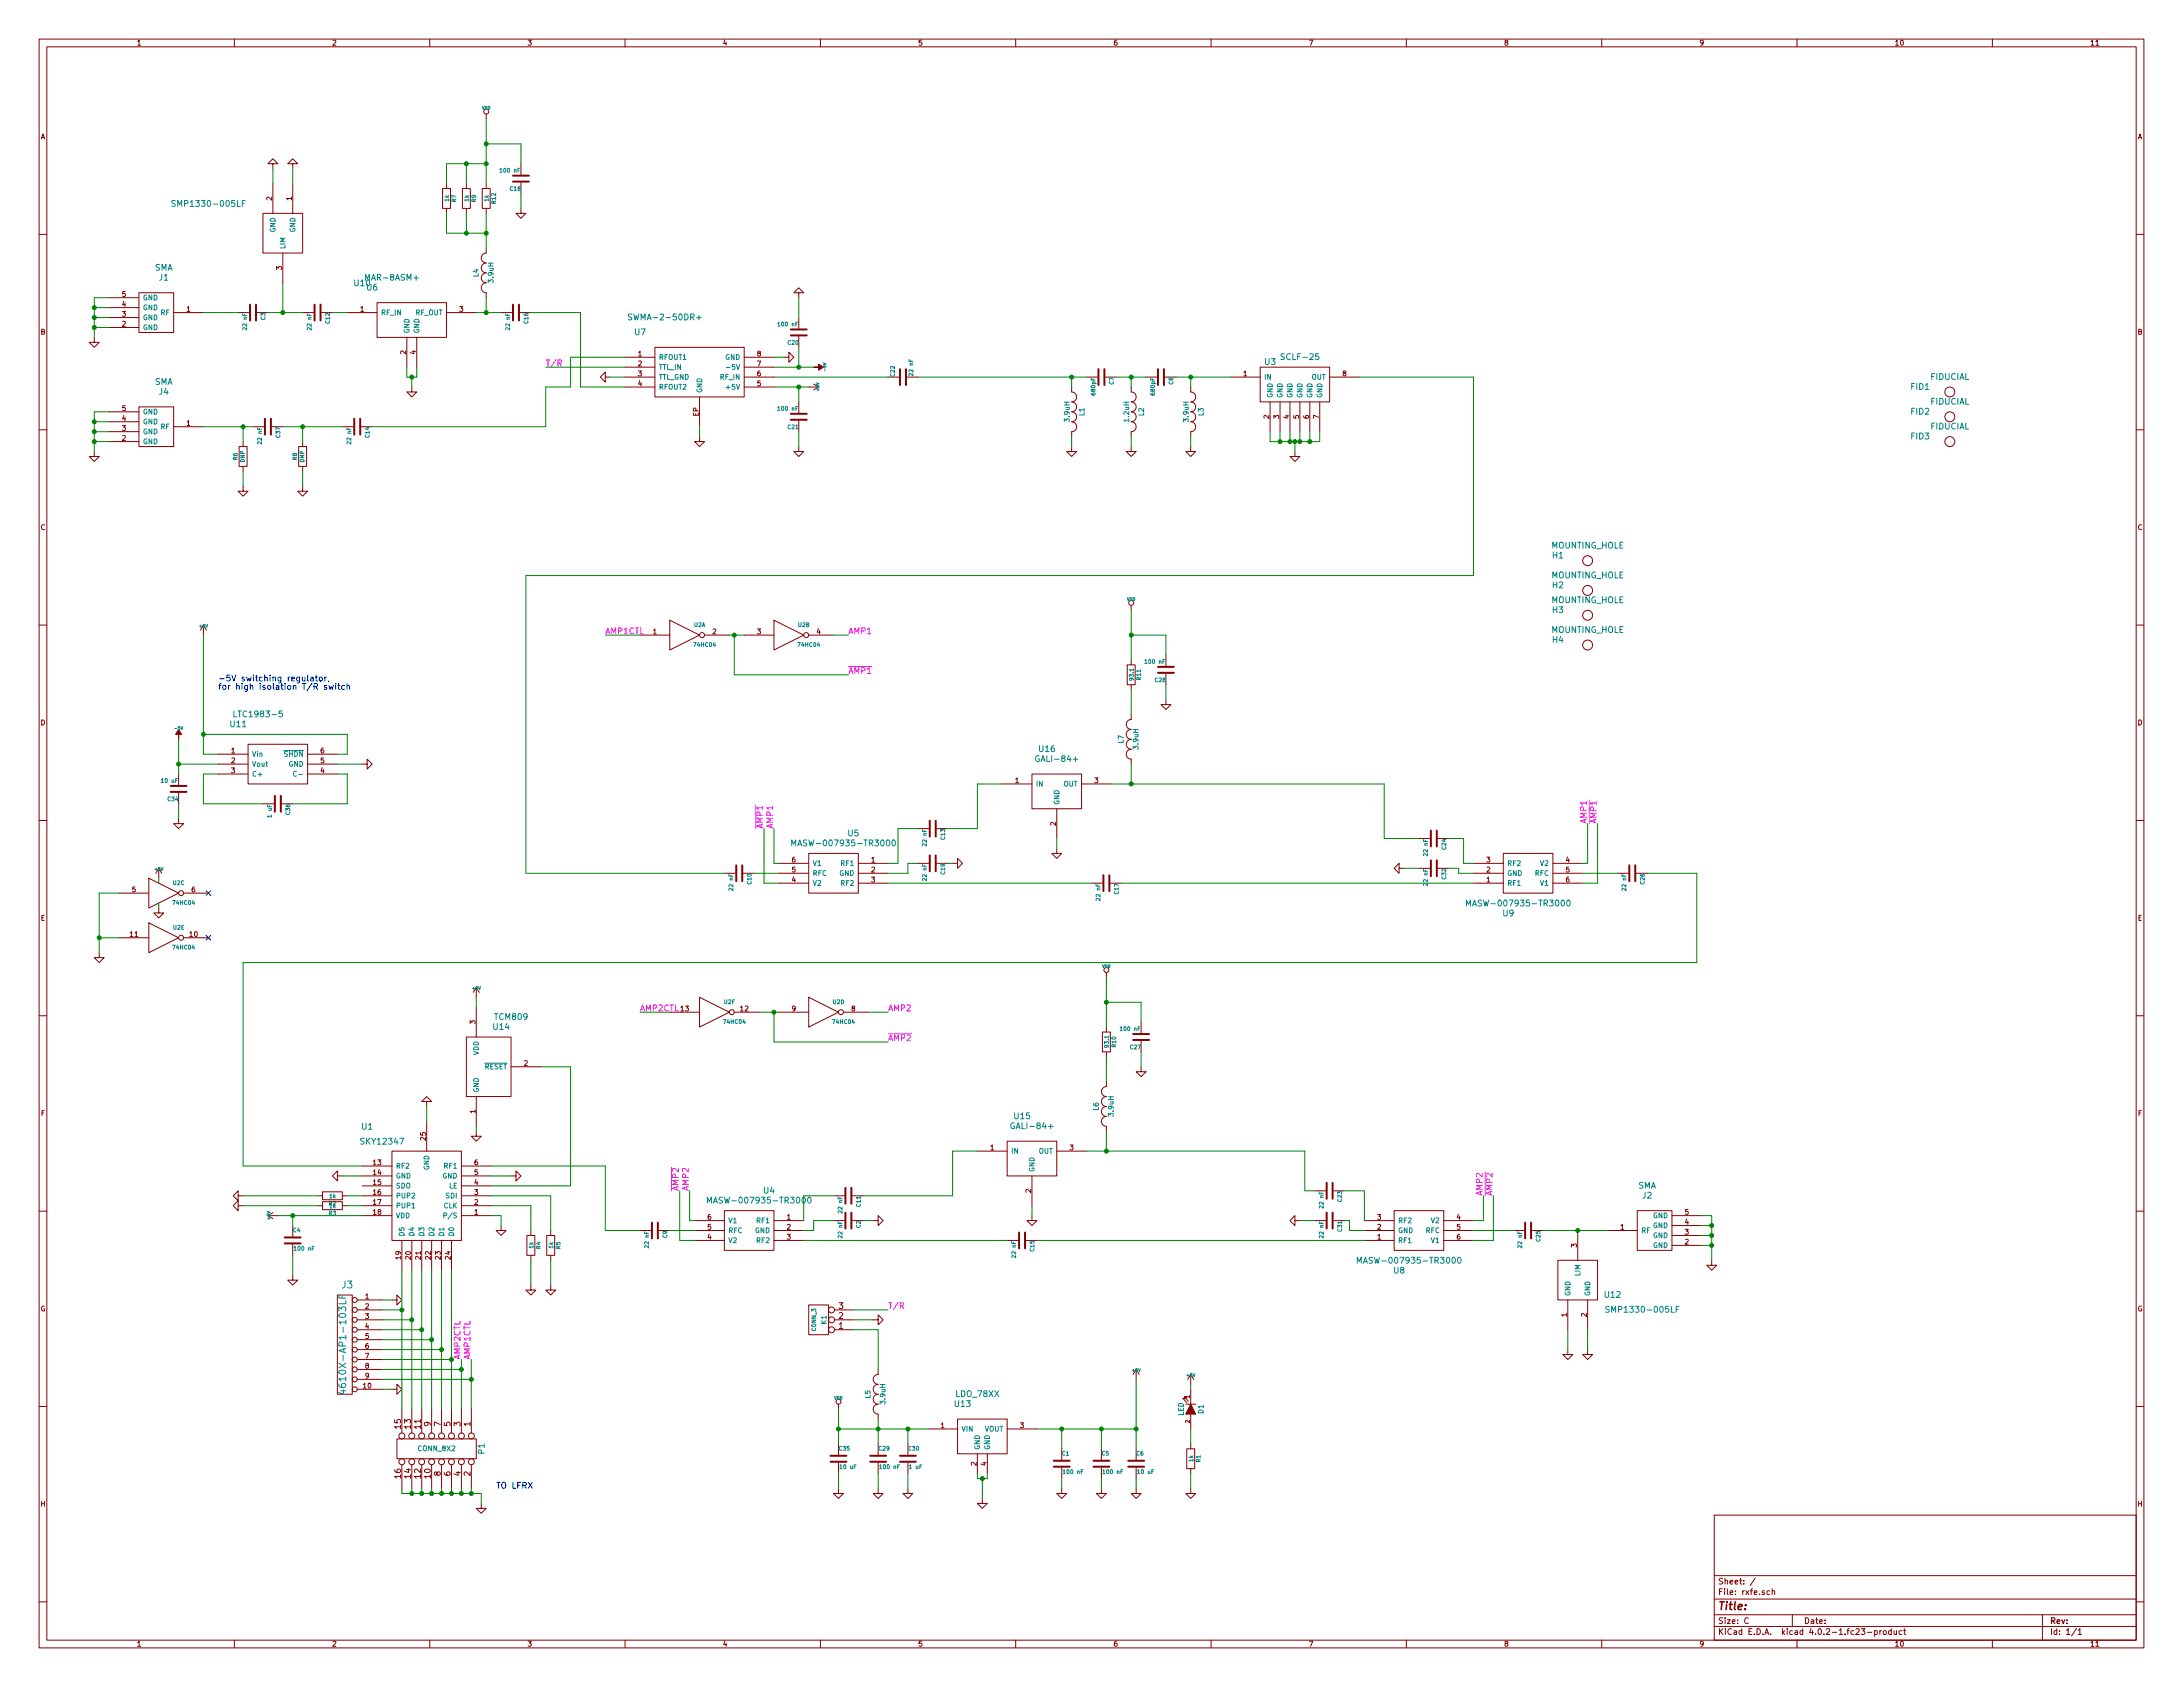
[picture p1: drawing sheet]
<svg xmlns="http://www.w3.org/2000/svg" width="559mm" height="432mm" viewBox="0 0 559 432" stroke-linecap="round" stroke-linejoin="round" font-family="sans-serif">
<defs><g id="words">
<text font-size="2.8" fill="#840000" x="439.8" y="412.1">Title:</text>
<g font-size="2.5" fill="#008484">
<text x="87.5" y="329.7">J3</text>
<text x="88.6" y="354.6" transform="rotate(-90 88.6 354.6)">4610X-AP1-103LF</text>
</g>
<g font-size="2.1" fill="#008484">
<text x="45.2" y="52.9">SMP1330-005LF</text>
<text x="39.5" y="69.3">SMA</text>
<text x="40.7" y="71.8">J1</text>
<text x="94" y="71.8">MAR-8ASM+</text>
<text x="90.8" y="73.2">U10</text>
<text x="93.9" y="74.3">U6</text>
<text x="162.2" y="82">SWMA-2-50DR+</text>
<text x="162.5" y="85.8">U7</text>
<text x="323.8" y="93.4">U3</text>
<text x="328.4" y="92.1">SCLF-25</text>
<text x="39.5" y="98.5">SMA</text>
<text x="40.7" y="101">J4</text>
<text x="489.2" y="99.7">FID1</text>
<text x="494.2" y="97.2">FIDUCIAL</text>
<text x="489.2" y="106.1">FID2</text>
<text x="494.2" y="103.6">FIDUCIAL</text>
<text x="489.2" y="112.4">FID3</text>
<text x="494.2" y="109.9">FIDUCIAL</text>
<text x="397.1" y="140.4">MOUNTING_HOLE</text>
<text x="397.4" y="142.9">H1</text>
<text x="397.1" y="148">MOUNTING_HOLE</text>
<text x="397.1" y="154.4">MOUNTING_HOLE</text>
<text x="397.4" y="150.5">H2</text>
<text x="397.1" y="162">MOUNTING_HOLE</text>
<text x="397.4" y="156.9">H3</text>
<text x="397.4" y="164.5">H4</text>
<text x="60.7" y="183.6">LTC1983-5</text>
<text x="59" y="186.1">U11</text>
<text x="265.8" y="195">GALI-84+</text>
<text x="266" y="192.5">U16</text>
<text x="217.1" y="214">U5</text>
<text x="204.5" y="216.6">MASW-007935-TR3000</text>
<text x="377.2" y="232">MASW-007935-TR3000</text>
<text x="384.7" y="234.5">U9</text>
<text x="126.3" y="263.6">U14</text>
<text x="126.7" y="261">TCM809</text>
<text x="259.7" y="286.4">U15</text>
<text x="92.6" y="289.1">U1</text>
<text x="92.6" y="292.9">SKY12347</text>
<text x="259.5" y="289">GALI-84+</text>
<text x="195.5" y="305.5">U4</text>
<text x="419.3" y="304.2">SMA</text>
<text x="182.9" y="308">MASW-007935-TR3000</text>
<text x="420.4" y="306.8">J2</text>
<text x="349.3" y="323.4">MASW-007935-TR3000</text>
<text x="356.8" y="326">U8</text>
<text x="410.8" y="332.2">U12</text>
<text x="412.3" y="336">SMP1330-005LF</text>
<text x="244.8" y="357.6">LDO_78XX</text>
<text x="244.4" y="360.1">U13</text>
<text x="124" y="372.1" transform="rotate(-90 124 372.1)">P1</text>
</g>
<g font-size="2.1" fill="#f0f">
<text x="139.7" y="93.7">T/R</text>
<text x="154.9" y="162.3">AMP1CTL</text>
<text x="217.2" y="162.3">AMP1</text>
<text x="217.2" y="172.5">AMP1</text>
<text x="195.3" y="212.1" transform="rotate(-90 195.3 212.1)">AMP1</text>
<text x="197.9" y="212.1" transform="rotate(-90 197.9 212.1)">AMP1</text>
<text x="406.1" y="210.8" transform="rotate(-90 406.1 210.8)">AMP1</text>
<text x="408.7" y="210.8" transform="rotate(-90 408.7 210.8)">AMP1</text>
<text x="163.8" y="258.8">AMP2CTL</text>
<text x="227.3" y="258.8">AMP2</text>
<text x="227.3" y="266.4">AMP2</text>
<text x="173.7" y="304.8" transform="rotate(-90 173.7 304.8)">AMP2</text>
<text x="176.3" y="304.8" transform="rotate(-90 176.3 304.8)">AMP2</text>
<text x="379.5" y="306.1" transform="rotate(-90 379.5 306.1)">AMP2</text>
<text x="382" y="306.1" transform="rotate(-90 382 306.1)">AMP2</text>
<text x="227.3" y="335">T/R</text>
<text x="117.9" y="348" transform="rotate(-90 117.9 348)">AMP2CTL</text>
<text x="120.4" y="348" transform="rotate(-90 120.4 348)">AMP1CTL</text>
</g>
<g font-size="2.1" fill="#0000c2">
<text x="55.9" y="174.4">-5V switching regulator,</text>
<text x="55.9" y="176.5">for high isolation T/R switch</text>
<text x="127" y="381">TO LFRX</text>
</g>
<g font-size="2.1" fill="#840000">
<text x="214.7" y="335">3</text>
<text x="214.7" y="340.1">1</text>
<text x="214.7" y="337.6">2</text>
<text x="102.6" y="365.7" transform="rotate(-90 102.6 365.7)">15</text>
<text x="105.2" y="365.7" transform="rotate(-90 105.2 365.7)">13</text>
<text x="107.7" y="365.7" transform="rotate(-90 107.7 365.7)">11</text>
<text x="110.2" y="365.1" transform="rotate(-90 110.2 365.1)">9</text>
<text x="112.8" y="365.1" transform="rotate(-90 112.8 365.1)">7</text>
<text x="115.3" y="365.1" transform="rotate(-90 115.3 365.1)">5</text>
<text x="117.9" y="365.1" transform="rotate(-90 117.9 365.1)">3</text>
<text x="120.4" y="365.1" transform="rotate(-90 120.4 365.1)">1</text>
<text x="112.8" y="377.8" transform="rotate(-90 112.8 377.8)">8</text>
<text x="115.3" y="377.8" transform="rotate(-90 115.3 377.8)">6</text>
<text x="117.9" y="377.8" transform="rotate(-90 117.9 377.8)">4</text>
<text x="120.4" y="377.8" transform="rotate(-90 120.4 377.8)">2</text>
<text x="102.6" y="378.4" transform="rotate(-90 102.6 378.4)">16</text>
<text x="105.2" y="378.4" transform="rotate(-90 105.2 378.4)">14</text>
<text x="107.7" y="378.4" transform="rotate(-90 107.7 378.4)">12</text>
<text x="110.2" y="378.4" transform="rotate(-90 110.2 378.4)">10</text>
<text x="439.8" y="405.5">Sheet: /</text>
<text x="439.8" y="408.2">File: rxfe.sch</text>
<text x="439.8" y="418.4">KiCad E.D.A. kicad 4.0.2-1.fc23-product</text>
<text x="439.8" y="415.6">Size: C</text>
<text x="461.8" y="415.6">Date:</text>
<text x="524.8" y="415.6">Rev:</text>
<text x="524.8" y="418.4">Id: 1/1</text>
</g>
<g font-size="1.8" fill="#840000">
<text x="35" y="11.6">1</text>
<text x="85" y="11.6">2</text>
<text x="135" y="11.6">3</text>
<text x="185" y="11.6">4</text>
<text x="235" y="11.6">5</text>
<text x="285" y="11.6">6</text>
<text x="335" y="11.6">7</text>
<text x="385" y="11.6">8</text>
<text x="435" y="11.6">9</text>
<text x="485" y="11.6">10</text>
<text x="535" y="11.6">11</text>
<text x="10.4" y="35.6">A</text>
<text x="547.2" y="35.6">A</text>
<text x="69.6" y="51.3" transform="rotate(-90 69.6 51.3)">2</text>
<text x="74.7" y="51.3" transform="rotate(-90 74.7 51.3)">1</text>
<text x="72.1" y="69.1" transform="rotate(-90 72.1 69.1)">3</text>
<text x="31.3" y="75.9">5</text>
<text x="31.3" y="83.6">2</text>
<text x="31.3" y="81">3</text>
<text x="31.3" y="78.5">4</text>
<text x="47.8" y="79.8">1</text>
<text x="92.2" y="79.8">1</text>
<text x="117.6" y="79.8">3</text>
<text x="10.4" y="85.6">B</text>
<text x="547.2" y="85.6">B</text>
<text x="103.9" y="90.7" transform="rotate(-90 103.9 90.7)">2</text>
<text x="106.4" y="90.7" transform="rotate(-90 106.4 90.7)">4</text>
<text x="163.3" y="91.2">1</text>
<text x="163.3" y="93.7">2</text>
<text x="193.8" y="93.7">7</text>
<text x="193.8" y="91.2">8</text>
<text x="163.3" y="96.3">3</text>
<text x="163.3" y="98.8">4</text>
<text x="193.8" y="98.8">5</text>
<text x="193.8" y="96.3">6</text>
<text x="318.3" y="96.3">1</text>
<text x="343.7" y="96.3">8</text>
<text x="31.3" y="107.7">4</text>
<text x="31.3" y="105.2">5</text>
<text x="178.8" y="106.6" transform="rotate(-90 178.8 106.6)">EP</text>
<text x="324.9" y="107.2" transform="rotate(-90 324.9 107.2)">2</text>
<text x="327.4" y="107.2" transform="rotate(-90 327.4 107.2)">3</text>
<text x="329.9" y="107.2" transform="rotate(-90 329.9 107.2)">4</text>
<text x="332.5" y="107.2" transform="rotate(-90 332.5 107.2)">5</text>
<text x="335" y="107.2" transform="rotate(-90 335 107.2)">6</text>
<text x="337.6" y="107.2" transform="rotate(-90 337.6 107.2)">7</text>
<text x="31.3" y="112.8">2</text>
<text x="31.3" y="110.2">3</text>
<text x="47.8" y="109">1</text>
<text x="10.4" y="135.6">C</text>
<text x="547.2" y="135.6">C</text>
<text x="167.2" y="162.3">1</text>
<text x="182.4" y="162.3">2</text>
<text x="193.8" y="162.3">3</text>
<text x="209.1" y="162.3">4</text>
<text x="10.4" y="185.6">D</text>
<text x="547.2" y="185.6">D</text>
<text x="59.2" y="192.8">1</text>
<text x="59.2" y="195.3">2</text>
<text x="59.2" y="197.9">3</text>
<text x="82.1" y="197.9">4</text>
<text x="82.1" y="195.3">5</text>
<text x="82.1" y="192.8">6</text>
<text x="259.9" y="200.4">1</text>
<text x="280.2" y="200.4">3</text>
<text x="270.3" y="211.3" transform="rotate(-90 270.3 211.3)">2</text>
<text x="202.7" y="220.7">6</text>
<text x="223" y="220.7">1</text>
<text x="380.5" y="220.7">3</text>
<text x="400.8" y="220.7">4</text>
<text x="202.7" y="225.8">4</text>
<text x="202.7" y="223.3">5</text>
<text x="223" y="223.3">2</text>
<text x="223" y="225.8">3</text>
<text x="380.5" y="225.8">1</text>
<text x="380.5" y="223.3">2</text>
<text x="400.8" y="223.3">5</text>
<text x="400.8" y="225.8">6</text>
<text x="33.8" y="228.3">5</text>
<text x="49" y="228.3">6</text>
<text x="10.4" y="235.6">E</text>
<text x="33.3" y="239.8">11</text>
<text x="48.6" y="239.8">10</text>
<text x="547.2" y="235.6">E</text>
<text x="121.7" y="262.1" transform="rotate(-90 121.7 262.1)">3</text>
<text x="174.3" y="258.8">13</text>
<text x="189.5" y="258.8">12</text>
<text x="202.7" y="258.8">9</text>
<text x="218" y="258.8">8</text>
<text x="134.1" y="272.8">2</text>
<text x="10.5" y="285.6">F</text>
<text x="121.7" y="285" transform="rotate(-90 121.7 285)">1</text>
<text x="547.3" y="285.6">F</text>
<text x="109" y="291.8" transform="rotate(-90 109 291.8)">25</text>
<text x="95.6" y="298.2">13</text>
<text x="121.4" y="298.2">6</text>
<text x="253.5" y="294.4">1</text>
<text x="273.8" y="294.4">3</text>
<text x="95.6" y="300.7">14</text>
<text x="95.6" y="303.3">15</text>
<text x="95.6" y="305.8">16</text>
<text x="121.4" y="305.8">3</text>
<text x="121.4" y="303.3">4</text>
<text x="121.4" y="300.7">5</text>
<text x="263.9" y="305.3" transform="rotate(-90 263.9 305.3)">2</text>
<text x="95.6" y="308.4">17</text>
<text x="95.6" y="310.9">18</text>
<text x="121.4" y="310.9">1</text>
<text x="121.4" y="308.4">2</text>
<text x="431.3" y="310.9">5</text>
<text x="181.1" y="317.2">4</text>
<text x="181.1" y="314.7">5</text>
<text x="181.1" y="312.2">6</text>
<text x="201.4" y="312.2">1</text>
<text x="201.4" y="314.7">2</text>
<text x="201.4" y="317.2">3</text>
<text x="352.6" y="317.2">1</text>
<text x="352.6" y="314.7">2</text>
<text x="352.6" y="312.2">3</text>
<text x="372.9" y="312.2">4</text>
<text x="372.9" y="314.7">5</text>
<text x="372.9" y="317.2">6</text>
<text x="414.8" y="314.7">1</text>
<text x="431.3" y="316">3</text>
<text x="431.3" y="313.4">4</text>
<text x="102.6" y="322.3" transform="rotate(-90 102.6 322.3)">19</text>
<text x="105.2" y="322.3" transform="rotate(-90 105.2 322.3)">20</text>
<text x="107.7" y="322.3" transform="rotate(-90 107.7 322.3)">21</text>
<text x="110.2" y="322.3" transform="rotate(-90 110.2 322.3)">22</text>
<text x="112.8" y="322.3" transform="rotate(-90 112.8 322.3)">23</text>
<text x="115.3" y="322.3" transform="rotate(-90 115.3 322.3)">24</text>
<text x="403.6" y="319.3" transform="rotate(-90 403.6 319.3)">3</text>
<text x="431.3" y="318.5">2</text>
<text x="10.3" y="335.6">G</text>
<text x="93.5" y="332.5">1</text>
<text x="93.5" y="335">2</text>
<text x="547.1" y="335.6">G</text>
<text x="93.5" y="337.6">3</text>
<text x="93.5" y="340.1">4</text>
<text x="401.1" y="337" transform="rotate(-90 401.1 337)">1</text>
<text x="406.1" y="337" transform="rotate(-90 406.1 337)">2</text>
<text x="93.5" y="342.6">5</text>
<text x="93.5" y="345.2">6</text>
<text x="93.5" y="347.7">7</text>
<text x="93.5" y="350.3">8</text>
<text x="93.5" y="352.8">9</text>
<text x="93" y="355.3">10</text>
<text x="240.8" y="365.5">1</text>
<text x="261.1" y="365.5">3</text>
<text x="249.9" y="375.1" transform="rotate(-90 249.9 375.1)">2</text>
<text x="252.5" y="375.1" transform="rotate(-90 252.5 375.1)">4</text>
<text x="10.4" y="385.6">H</text>
<text x="547.2" y="385.6">H</text>
<text x="35" y="421.4">1</text>
<text x="85" y="421.4">2</text>
<text x="135" y="421.4">3</text>
<text x="185" y="421.4">4</text>
<text x="235" y="421.4">5</text>
<text x="285" y="421.4">6</text>
<text x="335" y="421.4">7</text>
<text x="385" y="421.4">8</text>
<text x="435" y="421.4">9</text>
<text x="485" y="421.4">10</text>
<text x="535" y="421.4">11</text>
</g>
<g font-size="1.8" fill="#008484">
<text x="70.5" y="59.6" transform="rotate(-90 70.5 59.6)">GND</text>
<text x="75.6" y="59.6" transform="rotate(-90 75.6 59.6)">GND</text>
<text x="73" y="63.8" transform="rotate(-90 73 63.8)">LIM</text>
<text x="122.5" y="70.9" transform="rotate(-90 122.5 70.9)">L4</text>
<text x="36.6" y="76.8">GND</text>
<text x="126.3" y="72.2" transform="rotate(-90 126.3 72.2)">3.9uH</text>
<text x="36.6" y="81.9">GND</text>
<text x="36.6" y="79.4">GND</text>
<text x="41.1" y="80.6">RF</text>
<text x="97.5" y="80.6">RF_IN</text>
<text x="106.2" y="80.6">RF_OUT</text>
<text x="36.6" y="84.5">GND</text>
<text x="104.8" y="85.3" transform="rotate(-90 104.8 85.3)">GND</text>
<text x="107.3" y="85.3" transform="rotate(-90 107.3 85.3)">GND</text>
<text x="168.7" y="92.1">RFOUT1</text>
<text x="168.7" y="94.6">TTL_IN</text>
<text x="185.5" y="92.1">GND</text>
<text x="186.7" y="94.6">-5V</text>
<text x="168.7" y="97.2">TTL_GND</text>
<text x="168.7" y="99.7">RFOUT2</text>
<text x="179.7" y="100.6" transform="rotate(-90 179.7 100.6)">GND</text>
<text x="184.4" y="97.2">RF_IN</text>
<text x="186.3" y="99.7">+5V</text>
<text x="323.6" y="97.2">IN</text>
<text x="325.8" y="101.9" transform="rotate(-90 325.8 101.9)">GND</text>
<text x="328.3" y="101.9" transform="rotate(-90 328.3 101.9)">GND</text>
<text x="330.8" y="101.9" transform="rotate(-90 330.8 101.9)">GND</text>
<text x="333.4" y="101.9" transform="rotate(-90 333.4 101.9)">GND</text>
<text x="335.6" y="97.2">OUT</text>
<text x="335.9" y="101.9" transform="rotate(-90 335.9 101.9)">GND</text>
<text x="338.5" y="101.9" transform="rotate(-90 338.5 101.9)">GND</text>
<text x="36.6" y="106">GND</text>
<text x="273.8" y="107.8" transform="rotate(-90 273.8 107.8)">3.9uH</text>
<text x="277.6" y="106.4" transform="rotate(-90 277.6 106.4)">L1</text>
<text x="289" y="107.8" transform="rotate(-90 289 107.8)">1.2uH</text>
<text x="292.8" y="106.4" transform="rotate(-90 292.8 106.4)">L2</text>
<text x="304.2" y="107.8" transform="rotate(-90 304.2 107.8)">3.9uH</text>
<text x="308.1" y="106.4" transform="rotate(-90 308.1 106.4)">L3</text>
<text x="36.6" y="113.7">GND</text>
<text x="36.6" y="111.1">GND</text>
<text x="36.6" y="108.6">GND</text>
<text x="41.1" y="109.9">RF</text>
<text x="287.6" y="190.2" transform="rotate(-90 287.6 190.2)">L7</text>
<text x="291.4" y="191.6" transform="rotate(-90 291.4 191.6)">3.9uH</text>
<text x="64.5" y="193.7">Vin</text>
<text x="64.5" y="196.2">Vout</text>
<text x="72.7" y="193.7">SHDN</text>
<text x="73.8" y="196.2">GND</text>
<text x="64.5" y="198.8">C+</text>
<text x="265.2" y="201.3">IN</text>
<text x="272.1" y="201.3">OUT</text>
<text x="271.1" y="206" transform="rotate(-90 271.1 206)">GND</text>
<text x="208" y="221.6">V1</text>
<text x="215.3" y="221.6">RF1</text>
<text x="385.8" y="221.6">RF2</text>
<text x="394.3" y="221.6">V2</text>
<text x="208" y="226.7">V2</text>
<text x="208" y="224.2">RFC</text>
<text x="214.8" y="224.2">GND</text>
<text x="215.3" y="226.7">RF2</text>
<text x="385.8" y="226.7">RF1</text>
<text x="385.8" y="224.2">GND</text>
<text x="392.9" y="224.2">RFC</text>
<text x="394.3" y="226.7">V1</text>
<text x="122.6" y="270.2" transform="rotate(-90 122.6 270.2)">VDD</text>
<text x="123.9" y="273.7">RESET</text>
<text x="122.6" y="279.7" transform="rotate(-90 122.6 279.7)">GND</text>
<text x="281.2" y="284.2" transform="rotate(-90 281.2 284.2)">L6</text>
<text x="285" y="285.6" transform="rotate(-90 285 285.6)">3.9uH</text>
<text x="101.3" y="299.1">RF2</text>
<text x="109.9" y="299.6" transform="rotate(-90 109.9 299.6)">GND</text>
<text x="113.7" y="299.1">RF1</text>
<text x="258.8" y="295.3">IN</text>
<text x="264.8" y="300" transform="rotate(-90 264.8 300)">GND</text>
<text x="265.8" y="295.3">OUT</text>
<text x="101.3" y="301.6">GND</text>
<text x="101.3" y="304.2">SDO</text>
<text x="113.2" y="301.6">GND</text>
<text x="114.8" y="304.2">LE</text>
<text x="101.3" y="306.7">PUP2</text>
<text x="101.3" y="309.2">PUP1</text>
<text x="101.3" y="311.8">VDD</text>
<text x="113.5" y="309.2">CLK</text>
<text x="114.1" y="306.7">SDI</text>
<text x="114.2" y="311.8">P/S</text>
<text x="423" y="311.8">GND</text>
<text x="103.5" y="316.5" transform="rotate(-90 103.5 316.5)">D5</text>
<text x="106" y="316.5" transform="rotate(-90 106 316.5)">D4</text>
<text x="108.6" y="316.5" transform="rotate(-90 108.6 316.5)">D3</text>
<text x="111.1" y="316.5" transform="rotate(-90 111.1 316.5)">D2</text>
<text x="113.7" y="316.5" transform="rotate(-90 113.7 316.5)">D1</text>
<text x="116.2" y="316.5" transform="rotate(-90 116.2 316.5)">D0</text>
<text x="186.4" y="315.6">RFC</text>
<text x="186.4" y="313.1">V1</text>
<text x="193.2" y="315.6">GND</text>
<text x="193.8" y="313.1">RF1</text>
<text x="357.9" y="315.6">GND</text>
<text x="357.9" y="313.1">RF2</text>
<text x="364.9" y="315.6">RFC</text>
<text x="366.4" y="313.1">V2</text>
<text x="420.1" y="315.6">RF</text>
<text x="423" y="316.9">GND</text>
<text x="423" y="314.3">GND</text>
<text x="186.4" y="318.1">V2</text>
<text x="193.8" y="318.1">RF2</text>
<text x="357.9" y="318.1">RF1</text>
<text x="366.4" y="318.1">V1</text>
<text x="423" y="319.4">GND</text>
<text x="404.5" y="326.6" transform="rotate(-90 404.5 326.6)">LIM</text>
<text x="402" y="331.7" transform="rotate(-90 402 331.7)">GND</text>
<text x="407" y="331.7" transform="rotate(-90 407 331.7)">GND</text>
<text x="211.5" y="338.9" transform="rotate(-90 211.5 338.9)">K1</text>
<text x="222.8" y="357.9" transform="rotate(-90 222.8 357.9)">L5</text>
<text x="226.6" y="359.3" transform="rotate(-90 226.6 359.3)">3.9uH</text>
<text x="303" y="362.4" transform="rotate(-90 303 362.4)">LED</text>
<text x="308.1" y="361.8" transform="rotate(-90 308.1 361.8)">D1</text>
<text x="107.1" y="371.4">CONN_8X2</text>
<text x="246.1" y="366.4">VIN</text>
<text x="250.8" y="371.1" transform="rotate(-90 250.8 371.1)">GND</text>
<text x="251.9" y="366.4">VOUT</text>
<text x="253.4" y="371.1" transform="rotate(-90 253.4 371.1)">GND</text>
</g>
<g font-size="1.4" fill="#008484">
<text x="128.2" y="44.1">100 nF</text>
<text x="114.9" y="51.6" transform="rotate(-90 114.9 51.6)">1k</text>
<text x="116.8" y="51.7" transform="rotate(-90 116.8 51.7)">R7</text>
<text x="120" y="51.6" transform="rotate(-90 120 51.6)">1k</text>
<text x="121.8" y="51.7" transform="rotate(-90 121.8 51.7)">R9</text>
<text x="125.1" y="51.6" transform="rotate(-90 125.1 51.6)">1k</text>
<text x="126.9" y="52.1" transform="rotate(-90 126.9 52.1)">R12</text>
<text x="130.6" y="48.8">C18</text>
<text x="67.9" y="81.9" transform="rotate(-90 67.9 81.9)">C3</text>
<text x="84.4" y="82.8" transform="rotate(-90 84.4 82.8)">C12</text>
<text x="135.2" y="82.8" transform="rotate(-90 135.2 82.8)">C16</text>
<text x="199.4" y="83.5">100 nF</text>
<text x="63.2" y="84.3" transform="rotate(-90 63.2 84.3)">22 nF</text>
<text x="79.7" y="84.3" transform="rotate(-90 79.7 84.3)">22 nF</text>
<text x="130.5" y="84.3" transform="rotate(-90 130.5 84.3)">22 nF</text>
<text x="201.7" y="88.2">C20</text>
<text x="233.7" y="96" transform="rotate(-90 233.7 96)">22 nF</text>
<text x="229" y="96.3" transform="rotate(-90 229 96.3)">C22</text>
<text x="280.4" y="101" transform="rotate(-90 280.4 101)">680pF</text>
<text x="285.1" y="98.4" transform="rotate(-90 285.1 98.4)">C7</text>
<text x="295.6" y="101" transform="rotate(-90 295.6 101)">680pF</text>
<text x="300.3" y="98.4" transform="rotate(-90 300.3 98.4)">C8</text>
<text x="199.4" y="105.1">100 nF</text>
<text x="67" y="113.5" transform="rotate(-90 67 113.5)">22 nF</text>
<text x="71.7" y="112" transform="rotate(-90 71.7 112)">C37</text>
<text x="89.9" y="113.5" transform="rotate(-90 89.9 113.5)">22 nF</text>
<text x="94.6" y="112" transform="rotate(-90 94.6 112)">C14</text>
<text x="201.7" y="109.8">C21</text>
<text x="60.8" y="117.7" transform="rotate(-90 60.8 117.7)">R6</text>
<text x="62.6" y="118.4" transform="rotate(-90 62.6 118.4)">DNP</text>
<text x="76" y="117.7" transform="rotate(-90 76 117.7)">R8</text>
<text x="77.9" y="118.4" transform="rotate(-90 77.9 118.4)">DNP</text>
<text x="177.7" y="160.5">U2A</text>
<text x="204.3" y="160.5">U2B</text>
<text x="177.7" y="165.5">74HC04</text>
<text x="204.4" y="165.5">74HC04</text>
<text x="293.3" y="169.9">100 nF</text>
<text x="290.2" y="174" transform="rotate(-90 290.2 174)">93.1</text>
<text x="292" y="174" transform="rotate(-90 292 174)">R11</text>
<text x="295.7" y="174.6">C28</text>
<text x="41.5" y="200.4">10 uF</text>
<text x="43" y="205.1">C34</text>
<text x="69.5" y="209.1" transform="rotate(-90 69.5 209.1)">1 uF</text>
<text x="74.2" y="208.5" transform="rotate(-90 74.2 208.5)">C36</text>
<text x="241.9" y="214.9" transform="rotate(-90 241.9 214.9)">C13</text>
<text x="237.2" y="216.3" transform="rotate(-90 237.2 216.3)">22 nF</text>
<text x="365.5" y="218.9" transform="rotate(-90 365.5 218.9)">22 nF</text>
<text x="370.2" y="217.4" transform="rotate(-90 370.2 217.4)">C24</text>
<text x="44.3" y="226.5">U2C</text>
<text x="187.7" y="227.8" transform="rotate(-90 187.7 227.8)">22 nF</text>
<text x="192.4" y="226.3" transform="rotate(-90 192.4 226.3)">C10</text>
<text x="237.2" y="225.2" transform="rotate(-90 237.2 225.2)">22 nF</text>
<text x="241.9" y="223.7" transform="rotate(-90 241.9 223.7)">C19</text>
<text x="365.5" y="226.5" transform="rotate(-90 365.5 226.5)">22 nF</text>
<text x="370.2" y="225" transform="rotate(-90 370.2 225)">C32</text>
<text x="416.3" y="227.8" transform="rotate(-90 416.3 227.8)">22 nF</text>
<text x="421" y="226.3" transform="rotate(-90 421 226.3)">C26</text>
<text x="44.4" y="231.6">74HC04</text>
<text x="281.6" y="230.3" transform="rotate(-90 281.6 230.3)">22 nF</text>
<text x="286.3" y="228.8" transform="rotate(-90 286.3 228.8)">C17</text>
<text x="44.3" y="237.9">U2E</text>
<text x="44.4" y="243">74HC04</text>
<text x="185.4" y="257">U2F</text>
<text x="213.2" y="257">U2D</text>
<text x="185.4" y="262.1">74HC04</text>
<text x="213.3" y="262.1">74HC04</text>
<text x="287" y="263.9">100 nF</text>
<text x="283.8" y="268" transform="rotate(-90 283.8 268)">93.1</text>
<text x="285.7" y="268" transform="rotate(-90 285.7 268)">R10</text>
<text x="289.3" y="268.6">C27</text>
<text x="84.2" y="308.5">R2</text>
<text x="84.2" y="311.1">R3</text>
<text x="84.3" y="306.7">1k</text>
<text x="84.3" y="309.2">1k</text>
<text x="215.6" y="310.3" transform="rotate(-90 215.6 310.3)">22 nF</text>
<text x="220.3" y="308.8" transform="rotate(-90 220.3 308.8)">C11</text>
<text x="338.8" y="309" transform="rotate(-90 338.8 309)">22 nF</text>
<text x="343.5" y="307.6" transform="rotate(-90 343.5 307.6)">C23</text>
<text x="75" y="315.4">C4</text>
<text x="170.8" y="316.8" transform="rotate(-90 170.8 316.8)">C9</text>
<text x="215.6" y="316.7" transform="rotate(-90 215.6 316.7)">22 nF</text>
<text x="220.3" y="314.3" transform="rotate(-90 220.3 314.3)">C2</text>
<text x="338.8" y="316.7" transform="rotate(-90 338.8 316.7)">22 nF</text>
<text x="343.5" y="315.2" transform="rotate(-90 343.5 315.2)">C31</text>
<text x="394.3" y="317.7" transform="rotate(-90 394.3 317.7)">C25</text>
<text x="75.6" y="320.1">100 nF</text>
<text x="136.5" y="319.5" transform="rotate(-90 136.5 319.5)">1k</text>
<text x="138.4" y="319.7" transform="rotate(-90 138.4 319.7)">R4</text>
<text x="141.6" y="319.5" transform="rotate(-90 141.6 319.5)">1k</text>
<text x="143.4" y="319.7" transform="rotate(-90 143.4 319.7)">R5</text>
<text x="166.1" y="319.2" transform="rotate(-90 166.1 319.2)">22 nF</text>
<text x="260" y="321.7" transform="rotate(-90 260 321.7)">22 nF</text>
<text x="264.7" y="320.3" transform="rotate(-90 264.7 320.3)">C15</text>
<text x="389.6" y="319.2" transform="rotate(-90 389.6 319.2)">22 nF</text>
<text x="208.9" y="340.7" transform="rotate(-90 208.9 340.7)">CONN_3</text>
<text x="214.8" y="371.3">C35</text>
<text x="225" y="371.3">C29</text>
<text x="232.6" y="371.3">C30</text>
<text x="215.2" y="376">10 uF</text>
<text x="225.4" y="376">100 nF</text>
<text x="232.9" y="376">1 uF</text>
<text x="271.9" y="372.5">C1</text>
<text x="272.4" y="377.2">100 nF</text>
<text x="282" y="372.5">C5</text>
<text x="282.6" y="377.2">100 nF</text>
<text x="290.9" y="372.5">C6</text>
<text x="291.4" y="377.2">10 uF</text>
<text x="305.4" y="374.1" transform="rotate(-90 305.4 374.1)">1k</text>
<text x="307.3" y="374.3" transform="rotate(-90 307.3 374.3)">R1</text>
</g>
<g font-size="1.4" fill="#840000">
<text x="304.5" y="357.9" transform="rotate(-90 304.5 357.9)">1</text>
<text x="304.5" y="364.2" transform="rotate(-90 304.5 364.2)">2</text>
</g>
<g font-size="1.1" fill="#008484">
<text x="123.3" y="28">VDD</text>
<text x="211.5" y="94.8" transform="rotate(-90 211.5 94.8)">-5V</text>
<text x="209.7" y="100" transform="rotate(-90 209.7 100)">+5V</text>
<text x="288.4" y="153.7">VDD</text>
<text x="51.1" y="160.6">+5V</text>
<text x="44.9" y="186.8">-5V</text>
<text x="39.7" y="222.8">+5V</text>
<text x="282.1" y="247.7">VDD</text>
<text x="121" y="253.3">+5V</text>
<text x="69.2" y="312.1" transform="rotate(-90 69.2 312.1)">+5V</text>
<text x="289.9" y="351.1">+5V</text>
<text x="303.8" y="352.4">+5V</text>
<text x="213.5" y="358.2">VDD</text>
</g>
</g></defs>
<g fill="none" stroke="#840000" stroke-width=".26">
<path d="M10 10h538.8v411.8h-538.8zM12 12h534.8v407.8h-534.8zM60 10v2M110 10v2M160 10v2M210 10v2M260 10v2M310 10v2M360 10v2M410 10v2M460 10v2M510 10v2"/>
<path d="M124.5 29.2v1.3M10 60h2M67.3 54.6h10.2v10.2h-10.2zM69.8 41.9h1.3l-1.3-1.3-1.2 1.3h1.2v1.3M69.8 47v7.6M74.9 41.9h1.3l-1.3-1.3-1.2 1.3h1.2v1.3M74.9 47v7.6M113.3 48.3h2v5h-2zM114.3 47v1.3M114.3 53.3v1.3M118.4 48.3h2v5h-2zM119.4 47v1.3"/>
<path d="M119.4 53.3v1.3M123.4 48.3h2.1v5h-2.1zM124.5 47v1.3M124.5 53.3v1.3M133.3 53.3v1.3h1.3l-1.3 1.3-1.2-1.3h1.2M133.3 41.9v2.8M133.3 46.7v2.8M546.8 60h2M27.9 78.7h7.7M27.9 76.2h7.7M35.6 74.9h8.8v10.2h-8.8zM72.4 64.8v7.6"/>
<path d="M96.5 77.5h17.8v8.9h-17.8zM124.5 63.5v1.3a1.27 1.27 0 0 0-1.3 1.2 1.27 1.27 0 0 0 1.3 1.3 1.27 1.27 0 0 0-1.3 1.3 1.27 1.27 0 0 0 1.3 1.3 1.27 1.27 0 0 0-1.3 1.2 1.27 1.27 0 0 0 1.3 1.3 1.27 1.27 0 0 0-1.3 1.3 1.27 1.27 0 0 0 1.3 1.2v1.3M204.5 74.9h1.2l-1.2-1.2-1.3 1.2h1.3v1.3M24.1 86.4v1.2h1.3l-1.3 1.3-1.2-1.3h1.2M27.9 83.8h7.7M27.9 81.3h7.7M44.4 80h7.7M61 80h2.8M65.8 80h2.8M77.5 80h2.8M82.3 80h2.8M88.9 80h7.6"/>
<path d="M104.1 86.4v7.6M105.4 99.1v1.2h1.3l-1.3 1.3-1.3-1.3h1.3M106.7 86.4v7.6M114.3 80h7.6M128.3 80h2.8M133.1 80h2.8M154.9 96.5v-1.2l-1.2 1.2 1.2 1.3v-1.3h1.3M160 96.5h7.6M160 91.4h7.6M160 94h7.6M160 99.1h7.6M167.6 88.9h22.9v12.7h-22.9z"/>
<path d="M190.5 96.5h7.6M190.5 91.4h7.6M190.5 94h7.6M190.5 99.1h7.6M200.7 91.4h1.2v-1.2l1.3 1.2-1.3 1.3v-1.3M204.5 81.3v2.8M204.5 86.1v2.8M207 99.1h2.5M208.3 98.3l1.2 .8M209.5 99.1l-1.2 .7M227.3 96.5h2.8M232.2 96.5h2.7"/>
<path d="M274.3 99.1v1.2a1.27 1.27 0 0 1 1.3 1.3 1.27 1.27 0 0 1-1.3 1.3 1.27 1.27 0 0 1 1.3 1.2 1.27 1.27 0 0 1-1.3 1.3 1.27 1.27 0 0 1 1.3 1.3 1.27 1.27 0 0 1-1.3 1.3 1.27 1.27 0 0 1 1.3 1.2 1.27 1.27 0 0 1-1.3 1.3v1.3M278.1 96.5h2.8M283 96.5h2.7M289.6 99.1v1.2a1.27 1.27 0 0 1 1.2 1.3 1.27 1.27 0 0 1-1.2 1.3 1.27 1.27 0 0 1 1.2 1.2 1.27 1.27 0 0 1-1.2 1.3 1.27 1.27 0 0 1 1.2 1.3 1.27 1.27 0 0 1-1.2 1.3 1.27 1.27 0 0 1 1.2 1.2 1.27 1.27 0 0 1-1.2 1.3v1.3M293.4 96.5h2.8M298.2 96.5h2.8M304.8 99.1v1.2a1.27 1.27 0 0 1 1.3 1.3 1.27 1.27 0 0 1-1.3 1.3 1.27 1.27 0 0 1 1.3 1.2 1.27 1.27 0 0 1-1.3 1.3 1.27 1.27 0 0 1 1.3 1.3 1.27 1.27 0 0 1-1.3 1.3 1.27 1.27 0 0 1 1.3 1.2 1.27 1.27 0 0 1-1.3 1.3v1.3M315 96.5h7.6M322.6 94h17.8v8.9h-17.8zM340.4 96.5h7.6M10 110h2M24.1 115.6v1.2h1.3l-1.3 1.3-1.2-1.3h1.2"/>
<path d="M27.9 113h7.7M27.9 110.5h7.7M27.9 108h7.7M27.9 105.4h7.7M35.6 104.1h8.8v10.2h-8.8zM44.4 109.2h7.7M61.2 114.3h2v5.1h-2zM62.2 113v1.3M62.2 119.4v1.3M64.8 109.2h2.8M69.6 109.2h2.8M76.5 114.3h2v5.1h-2z"/>
<path d="M77.5 113v1.3M77.5 119.4v1.3M87.6 109.2h2.8M92.5 109.2h2.7M179.1 111.8v1.2h1.2l-1.2 1.3-1.3-1.3h1.3M179.1 101.6v7.6M204.5 114.3v1.3h1.2l-1.2 1.2-1.3-1.2h1.3M204.5 102.9v2.8M204.5 107.7v2.8M274.3 114.3v1.3h1.3l-1.3 1.2-1.3-1.2h1.3M289.6 114.3v1.3h1.2l-1.2 1.2-1.3-1.2h1.3M304.8 114.3v1.3h1.3l-1.3 1.2-1.3-1.2h1.3"/>
<path d="M325.1 102.9v7.6M327.7 102.9v7.6M330.2 102.9v7.6M331.5 115.6v1.2h1.2l-1.2 1.3-1.3-1.3h1.3M332.7 102.9v7.6M335.3 102.9v7.6M337.8 102.9v7.6M546.8 110h2M62.2 124.5v1.2h1.3l-1.3 1.3-1.2-1.3h1.2M77.5 124.5v1.2h1.2l-1.2 1.3-1.3-1.3h1.3M10 160h2M171.4 158.8l7.7 3.8-7.7 3.8z"/>
<path d="M198.1 158.8l7.6 3.8-7.6 3.8zM289.6 154.9v1.3M546.8 160h2M52.1 160l-.8 1.3M52.1 160v2.6M52.1 160l.7 1.3M163.8 162.6h7.6M180.3 162.6h6.4M190.5 162.6h7.6M207 162.6h6.4M288.5 170.2h2.1v5.1h-2.1zM289.6 168.9v1.3"/>
<path d="M289.6 175.3v1.2M298.4 179.1v1.2h1.3l-1.3 1.3-1.2-1.3h1.2M298.4 167.6v2.8M298.4 172.5v2.8M45.7 198.1v2.8M55.9 193h7.6M55.9 195.6h7.6M55.9 198.1h7.6M63.5 190.5h15.2v10.2h-15.2zM78.7 193h7.7M78.7 195.6h7.7M78.7 198.1h7.7"/>
<path d="M92.7 195.6h1.3v-1.3l1.2 1.3-1.2 1.3v-1.3M264.2 198.1h12.7v8.9h-12.7zM289.6 182.9v1.3a1.27 1.27 0 0 0-1.3 1.2 1.27 1.27 0 0 0 1.3 1.3 1.27 1.27 0 0 0-1.3 1.3 1.27 1.27 0 0 0 1.3 1.2 1.27 1.27 0 0 0-1.3 1.3 1.27 1.27 0 0 0 1.3 1.3 1.27 1.27 0 0 0-1.3 1.2 1.27 1.27 0 0 0 1.3 1.3v1.3M10 210h2M45.7 209.6v1.2h1.3l-1.3 1.3-1.3-1.3h1.3M45.7 202.9v2.8M67.3 205.7h2.8M72.1 205.7h2.8M207 218.4h12.7v10.2h-12.7zM234.9 212.1h2.8M239.8 212.1h2.8M256.5 200.7h7.7"/>
<path d="M270.5 217.2v1.2h1.3l-1.3 1.3-1.3-1.3h1.3M270.5 207v7.6M276.9 200.7h7.6M363.2 214.6h2.8M368 214.6h2.8M384.8 218.4h12.7v10.2h-12.7zM546.8 210h2M30.5 228.6h7.6M38.1 224.8l7.6 3.8-7.6 3.8zM38.1 236.2l7.6 3.8-7.6 3.8zM40.6 232.4v1.3h1.3l-1.3 1.3-1.2-1.3h1.2M40.6 222.3l-.7 1.2"/>
<path d="M40.6 222.3v2.5M40.6 222.3l.8 1.2M47 228.6h6.3M185.4 223.5h2.8M190.2 223.5h2.8M199.4 221h7.6M199.4 223.5h7.6M199.4 226.1h7.6M219.7 221h7.6M219.7 223.5h7.6M219.7 226.1h7.6M234.9 221h2.8"/>
<path d="M239.8 221h2.8M243.8 221h1.3v-1.3l1.3 1.3-1.3 1.3v-1.3M279.4 226.1h2.8M284.2 226.1h2.8M358.1 222.3v-1.3l-1.2 1.3 1.2 1.2v-1.2h1.3M363.2 222.3h2.8M368 222.3h2.8M377.2 221h7.6M377.2 223.5h7.6M377.2 226.1h7.6M397.5 221h7.6M397.5 223.5h7.6"/>
<path d="M397.5 226.1h7.6M414 223.5h2.8M418.8 223.5h2.8M10 260h2M25.4 243.8v1.3h1.3l-1.3 1.3-1.3-1.3h1.3M30.5 240h7.6M47 240h6.3M121.9 252.7v2.6M121.9 257.8v7.6M121.9 252.7l-.7 1.3M121.9 252.7l.8 1.3M171.4 259.1h7.7"/>
<path d="M179.1 255.3l7.6 3.8-7.6 3.8zM188 259.1h6.3M199.4 259.1h7.6M207 255.3l7.6 3.8-7.6 3.8zM215.9 259.1h6.3M283.2 248.9v1.3M546.8 260h2M119.4 265.4h11.4v15.3h-11.4zM130.8 273.1h7.6M282.2 264.2h2v5h-2zM283.2 276.9v1.2a1.27 1.27 0 0 0-1.3 1.3 1.27 1.27 0 0 0 1.3 1.3 1.27 1.27 0 0 0-1.3 1.2 1.27 1.27 0 0 0 1.3 1.3 1.27 1.27 0 0 0-1.3 1.3 1.27 1.27 0 0 0 1.3 1.3 1.27 1.27 0 0 0-1.3 1.2 1.27 1.27 0 0 0 1.3 1.3v1.3M283.2 262.9v1.3"/>
<path d="M283.2 269.2v1.3M292.1 273.1v1.2h1.3l-1.3 1.3-1.3-1.3h1.3M292.1 261.6v2.8M292.1 266.4v2.8M92.7 298.5h7.6M100.3 294.6h17.8v22.9h-17.8zM109.2 281.9h1.3l-1.3-1.2-1.3 1.2h1.3v1.3M109.2 287v7.6M118.1 298.5h7.6M121.9 289.6v1.2h1.3l-1.3 1.3-1.3-1.3h1.3M121.9 280.7v7.6M250.2 294.6h7.6"/>
<path d="M257.8 292.1h12.7v8.9h-12.7zM270.5 294.6h7.6M10 310h2M61 306.1v-1.3l-1.3 1.3 1.3 1.2v-1.2h1.2M61 308.6v-1.3l-1.3 1.3 1.3 1.3v-1.3h1.2M68.6 311.2h2.5M68.6 311.2l1.2 .7M69.8 310.4l-1.2 .8M74.9 313.7v2.8M74.9 318.5v2.8M81.3 306.1h1.2M81.3 308.6h1.2"/>
<path d="M82.5 305.1h5.1v2h-5.1zM82.5 307.6h5.1v2h-5.1zM86.4 301v-1.3l-1.3 1.3 1.3 1.3v-1.3h1.2M87.6 306.1h1.3M87.6 308.6h1.3M92.7 311.2h7.6M92.7 306.1h7.6M92.7 308.6h7.6M92.7 303.5h7.6M92.7 301h7.6M102.9 317.5v7.6M105.4 317.5v7.6"/>
<path d="M107.9 317.5v7.6M110.5 317.5v7.6M113 317.5v7.6M115.6 317.5v7.6M118.1 311.2h7.6M118.1 306.1h7.6M118.1 308.6h7.6M118.1 303.5h7.6M118.1 301h7.6M128.3 313.7v1.3h1.2l-1.2 1.2-1.3-1.2h1.3M130.8 301h1.3v-1.3l1.2 1.3-1.2 1.3v-1.3M134.9 316.2h2v5.1h-2z"/>
<path d="M135.9 315v1.2M140 316.2h2v5.1h-2zM141 315v1.2M163.8 315h2.8M168.7 315h2.7M177.8 315h7.6M177.8 312.4h7.6M177.8 317.5h7.6M185.4 309.9h12.7v10.1h-12.7zM198.1 315h7.6M198.1 312.4h7.6M198.1 317.5h7.6"/>
<path d="M213.4 312.4h2.8M213.4 306.1h2.8M218.2 312.4h2.8M218.2 306.1h2.8M223.5 312.4h1.3v-1.2l1.3 1.2-1.3 1.3v-1.3M257.8 317.5h2.8M262.6 317.5h2.8M264.2 311.2v1.2h1.2l-1.2 1.3-1.3-1.3h1.3M264.2 301v7.6M331.5 312.4v-1.2l-1.3 1.2 1.3 1.3v-1.3h1.2M336.5 312.4h2.8M336.5 304.8h2.8"/>
<path d="M341.4 312.4h2.8M341.4 304.8h2.8M349.2 315h7.7M349.2 312.4h7.7M349.2 317.5h7.7M356.9 309.9h12.7v10.1h-12.7zM369.6 315h7.6M369.6 312.4h7.6M369.6 317.5h7.6M387.3 315h2.8M392.2 315h2.8M403.9 315v7.6"/>
<path d="M411.5 315h7.6M419.1 309.9h8.9v10.1h-8.9zM428 318.8h7.6M428 316.2h7.6M428 313.7h7.6M428 311.2h7.6M546.8 310h2M74.9 326.4v1.3h1.3l-1.3 1.2-1.2-1.2h1.2M86.4 331.5h3.8v25.4h-3.8zM91.4 332.7h6.4M91.4 335.3h6.4M91.4 337.8h6.4"/>
<path d="M100.3 332.7h1.3v-1.2l1.3 1.2-1.3 1.3v-1.3M135.9 328.9v1.3h1.3l-1.3 1.3-1.3-1.3h1.3M135.9 321.3v1.3M141 328.9v1.3h1.2l-1.2 1.3-1.3-1.3h1.3M141 321.3v1.3M207 334h5.1v7.6h-5.1zM213.6 335.3h4.8M213.6 337.8h4.8M223.5 337.8h1.3v-1.2l1.3 1.2-1.3 1.3v-1.3M398.8 322.6h10.1v10.1h-10.1zM401.3 332.7v7.7M406.4 332.7v7.7"/>
<path d="M438.1 322.6v1.3h1.3l-1.3 1.2-1.2-1.2h1.2M10 360h2M91.4 340.4h6.4M91.4 342.9h6.4M91.4 345.4h6.4M91.4 348h6.4M91.4 350.5h6.4M91.4 353.1h6.4M91.4 355.6h6.4M100.3 355.6h1.3v-1.3l1.3 1.3-1.3 1.3v-1.3M213.6 340.4h4.8M214.6 359.4v1.3"/>
<path d="M224.8 350.5v1.3a1.27 1.27 0 0 0-1.3 1.3 1.27 1.27 0 0 0 1.3 1.2 1.27 1.27 0 0 0-1.3 1.3 1.27 1.27 0 0 0 1.3 1.3 1.27 1.27 0 0 0-1.3 1.2 1.27 1.27 0 0 0 1.3 1.3 1.27 1.27 0 0 0-1.3 1.3 1.27 1.27 0 0 0 1.3 1.3v1.2M290.8 350.5v2.6M290.8 350.5l-.7 1.3M290.8 350.5l.8 1.3M303.4 358l-.6-.1 1 1.1M303.5 359.4h2.6M303.8 357.6l-.7-.1 1.1 1.1M304.8 351.8v2.5M304.8 355.6v3.8M304.8 351.8l-.8 1.3M304.8 351.8l.8 1.3M401.3 345.4v1.3h1.3l-1.3 1.3-1.3-1.3h1.3"/>
<path d="M406.4 345.4v1.3h1.3l-1.3 1.3-1.3-1.3h1.3M546.8 360h2M101.6 368.3h20.3v5.1h-20.3zM102.9 360.7v6.1M102.9 374.9v6.1M105.4 360.7v6.1M105.4 374.9v6.1M107.9 360.7v6.1M107.9 374.9v6.1M110.5 360.7v6.1M110.5 374.9v6.1M113 360.7v6.1"/>
<path d="M113 374.9v6.1M115.6 360.7v6.1M115.6 374.9v6.1M118.1 360.7v6.1M118.1 374.9v6.1M120.6 360.7v6.1M120.6 374.9v6.1M214.6 369.6v2.8M214.6 374.4v2.8M224.8 369.6v2.8M224.8 374.4v2.8M232.4 369.6v2.8"/>
<path d="M232.4 374.4v2.8M237.5 365.8h7.6M245.1 363.2h12.7v8.9h-12.7zM250.2 372.1v5.1M252.7 372.1v5.1M257.8 365.8h7.6M271.8 370.8v2.8M271.8 375.7v2.8M281.9 370.8v2.8M281.9 375.7v2.8M290.8 370.8v2.8M290.8 375.7v2.8"/>
<path d="M303.8 370.8h2v5.1h-2zM304.8 362v3.8M304.8 369.6v1.2M304.8 375.9v1.3M123.2 384.8v1.3h1.3l-1.3 1.3-1.3-1.3h1.3M214.6 381v1.3h1.3l-1.3 1.2-1.2-1.2h1.2M224.8 381v1.3h1.3l-1.3 1.2-1.3-1.2h1.3M232.4 381v1.3h1.3l-1.3 1.2-1.3-1.2h1.3M251.5 383.5v1.3h1.2l-1.2 1.3-1.3-1.3h1.3M271.8 381v1.3h1.2l-1.2 1.2-1.3-1.2h1.3M281.9 381v1.3h1.3l-1.3 1.2-1.2-1.2h1.2M290.8 381v1.3h1.3l-1.3 1.2-1.2-1.2h1.2"/>
<path d="M304.8 381v1.3h1.3l-1.3 1.2-1.3-1.2h1.3M438.8 387.8h108v32h-108zM10 410h2M60 419.8v2M110 419.8v2M160 419.8v2M210 419.8v2M260 419.8v2M310 419.8v2M360 419.8v2M410 419.8v2M438.8 416.3h108"/>
<path d="M438.8 413.3h108M438.8 409.3h108M438.8 403.3h108M447.5 414.2a.67 .67 0 0 0-.9 .6 .67 .67 0 0 0 .9 .6M449.3 403.9l-1.3 1.9M453 407.2h-.4l-.3 .2v.6l.7 .1M453.6 407.3l.6-.1 .1 1M453.6 406.7v1.5M458.8 413.3v3M460 419.8v2M478 417.8h1.1M479.9 417.4h.4l.3 .3-.2 .6h-.5"/>
<path d="M479.9 417.4v1.5M481.2 417.4v1M481.6 417.4l-.4 .3M482.1 417.5h.7l-.1 .8-.6-.1zM484.1 417.4h-.4l-.3 .3 .1 .5 .6 .1M484.1 416.9v1.5M484.8 417.4l.1 .9 .6-.1M485.5 417.4v1M486.8 417.4h-.4l-.3 .3 .1 .5 .6 .1M487.3 417.4h.5M487.5 416.9v1.3l.3 .2M510 419.8v2"/>
<path d="M522.8 413.3v6.5M531.5 416.8l-1.2 1.9M532 417.3l.4-.4v1.5M532 418.4h.8M546.8 410h2"/>
<circle cx="124.5" cy="28.6" r=".63"/>
<circle cx="499.1" cy="100.3" r="1.27"/>
<circle cx="499.1" cy="106.7" r="1.27"/>
<circle cx="499.1" cy="113" r="1.27"/>
<circle cx="289.6" cy="154.3" r=".63"/>
<circle cx="406.4" cy="151.1" r="1.27"/>
<circle cx="406.4" cy="143.5" r="1.27"/>
<circle cx="406.4" cy="157.5" r="1.27"/>
<circle cx="179.7" cy="162.6" r=".63"/>
<circle cx="206.4" cy="162.6" r=".63"/>
<circle cx="406.4" cy="165.1" r="1.27"/>
<circle cx="46.4" cy="228.6" r=".63"/>
<circle cx="46.4" cy="240" r=".63"/>
<circle cx="187.3" cy="259.1" r=".63"/>
<circle cx="215.3" cy="259.1" r=".63"/>
<circle cx="283.2" cy="248.3" r=".63"/>
<circle cx="90.8" cy="332.7" r=".63"/>
<circle cx="90.8" cy="335.3" r=".63"/>
<circle cx="90.8" cy="337.8" r=".63"/>
<circle cx="212.9" cy="337.8" r=".76"/>
<circle cx="212.9" cy="335.3" r=".76"/>
<circle cx="90.8" cy="340.4" r=".63"/>
<circle cx="90.8" cy="345.4" r=".63"/>
<circle cx="90.8" cy="342.9" r=".63"/>
<circle cx="90.8" cy="348" r=".63"/>
<circle cx="90.8" cy="353.1" r=".63"/>
<circle cx="90.8" cy="350.5" r=".63"/>
<circle cx="90.8" cy="355.6" r=".63"/>
<circle cx="212.9" cy="340.4" r=".76"/>
<circle cx="214.6" cy="358.8" r=".63"/>
<circle cx="102.9" cy="374.1" r=".76"/>
<circle cx="102.9" cy="367.5" r=".76"/>
<circle cx="105.4" cy="367.5" r=".76"/>
<circle cx="105.4" cy="374.1" r=".76"/>
<circle cx="107.9" cy="374.1" r=".76"/>
<circle cx="107.9" cy="367.5" r=".76"/>
<circle cx="110.5" cy="374.1" r=".76"/>
<circle cx="110.5" cy="367.5" r=".76"/>
<circle cx="113" cy="367.5" r=".76"/>
<circle cx="113" cy="374.1" r=".76"/>
<circle cx="115.6" cy="374.1" r=".76"/>
<circle cx="115.6" cy="367.5" r=".76"/>
<circle cx="118.1" cy="374.1" r=".76"/>
<circle cx="118.1" cy="367.5" r=".76"/>
<circle cx="120.6" cy="374.1" r=".76"/>
<circle cx="120.6" cy="367.5" r=".76"/>
</g>
<g fill="none" stroke="#008484" stroke-width=".26">
<path d="M44.9 51.4l-.6-.1-.3 .3 .1 .4 .7 .2v.5l-.2 .1h-.6M62 52h.5M62.8 51.3h-.8v1.5M105.9 71.1h1.2M161.7 80.4h-.6l-.2 .1v.4l.7 .3 .1 .4-.3 .3-.6-.1M178.3 81.3h1.2M178.9 80.7v1.2M185.9 94.1h1M337.5 90.5h-.7l-.1 .8 .3-.2 .5 .1 .1 .6-.3 .2-.6-.1M59.9 182v1.5h.7M72.2 182h-.7l-.1 .7 .2-.2 .5 .1 .2 .6-.3 .3-.6-.2M72.6 192.1h5.1"/>
<path d="M75.9 197.5a.56 .56 0 0 0-.8 .6 .56 .56 0 0 0 .8 .5M76.5 198.2h.9M266 193.5a.69 .69 0 0 0-.9 .7 .69 .69 0 0 0 .9 .6v-.5h-.3M274.7 194.3h1.2M202.7 216.5v-1.5l.5 1.1 .5-1.1v1.5M228.5 215.1l.2-.1a.81 .81 0 0 1 .5 .7 .81 .81 0 0 1-.5 .8l-.4-.6zM375.4 231.9v-1.5l.5 1.1 .5-1.1v1.5M401.2 230.5l.2-.1a.81 .81 0 0 1 .5 .7 .81 .81 0 0 1-.5 .8l-.4-.6zM124.1 272.1h5.7M259.6 287.5a.69 .69 0 0 0-.9 .7 .69 .69 0 0 0 1 .5v-.5h-.3M268.4 288.3h1.1M113.6 311.1l.6-.1v-.4l-.6-.1v1.2"/>
<path d="M181.1 307.9v-1.5l.5 1.1 .5-1.1v1.5M206.9 306.6l.2-.2a.81 .81 0 0 1 .5 .8 .81 .81 0 0 1-.5 .7l-.4-.5zM86.7 331.4v.9h1.8M87.6 331.7v.6M88.5 332.9v.8h-1.8M347.4 323.3v-1.5l.6 1.1 .5-1.1v1.5M373.3 322l.2-.2a.81 .81 0 0 1 .5 .8 .81 .81 0 0 1-.5 .7l-.4-.5zM411.9 334.4h-.6l-.2 .1v.4l.7 .3 .1 .4-.3 .3-.6-.1M429.1 335.1h.5M429.8 334.4h-.7v1.5M87.3 356h1.2M87.9 355.7v1.1l-1.3-.4"/>
</g>
<g fill="none" stroke="#840000" stroke-width=".51">
<path d="M131.3 45h4.1M131.3 46.5h4.1M64 78v4M65.5 78v4M80.5 78v4M82 78v4M131.3 78v4M132.8 78v4M202.4 84.3h4.1M202.4 85.9h4.1M230.4 94.5v4.1M231.9 94.5v4.1"/>
<path d="M281.2 94.5v4.1M282.7 94.5v4.1M296.4 94.5v4.1M297.9 94.5v4.1M67.8 107.2v4.1M69.3 107.2v4.1M90.7 107.2v4.1M92.2 107.2v4.1M202.4 105.9h4.1M202.4 107.4h4.1M296.4 170.7h4.1M296.4 172.2h4.1"/>
<path d="M43.7 201.2h4.1M43.7 202.7h4.1M70.4 203.7v4.1M71.9 203.7v4.1M238 210.1v4M238 218.9v4.1M239.5 210.1v4M239.5 218.9v4.1M366.3 212.6v4.1M367.8 212.6v4.1M188.5 221.5v4.1M190 221.5v4.1"/>
<path d="M282.4 224v4.1M284 224v4.1M366.3 220.2v4.1M367.8 220.2v4.1M417.1 221.5v4.1M418.6 221.5v4.1M290.1 264.7h4M290.1 266.2h4M72.9 318.3h4.1M72.9 316.7h4.1M166.9 312.9v4.1M168.4 312.9v4.1"/>
<path d="M216.4 304v4.1M216.4 310.4v4.1M217.9 304v4.1M217.9 310.4v4.1M260.9 315.5v4M262.4 315.5v4M339.6 302.8v4M339.6 310.4v4.1M341.1 302.8v4M341.1 310.4v4.1M390.4 312.9v4.1M391.9 312.9v4.1"/>
<path d="M212.6 374.1h4.1M212.6 372.6h4.1M222.8 374.1h4M222.8 372.6h4M230.4 374.1h4M230.4 372.6h4M269.7 375.4h4.1M269.7 373.9h4.1M279.9 375.4h4.1M279.9 373.9h4.1M288.8 375.4h4.1M288.8 373.9h4.1"/>
</g>
<g fill="#840000" stroke="#840000" stroke-width=".26">
<path d="M304.8 359.4l1.3 2.6h-2.6z"/>
<path d="M208.3 94h1.2v-.8l1.3 .8-1.3 .7v-.7z"/>
<path d="M45.7 186.7l.8 1.3h-.8v1.2v-1.2h-.7z"/>
</g>
<path d="M217.2 170.6h6M193.5 206.1v6M406.8 204.8v6M227.3 264.6h6M171.9 298.8v6M380.2 300.1v6" fill="none" stroke="#f0f" stroke-width=".26"/>
<g fill="none" stroke="#0000c2" stroke-width=".26">
<path d="M78.8 172.8v1.3l.2 .2M79.6 173.4h.5l.1 .9M80.2 173.7l-.7 .3 .2 .3 .5-.1M80.7 173.3h.6M80.9 172.8v1.3l.4 .2M81.8 173.5l.2-.2 .4 .2 .1 .5-.1 .2h-.6zM83.2 173.3v1M83.6 173.3l-.4 .3M83.6 175.5l-.4-.1-.2 .3 .1 .2 .5 .1v.4h-.6M84.2 174.2l-.2 .3M84.2 175.4l.3 1.1 .3-.8 .3 .8 .2-1.1M85.9 174.9v.2"/>
<path d="M85.9 175.4v1.1M86.5 175.4h.5M86.7 174.9v1.4l.3 .2M88.2 175.5l-.4-.1-.3 .3 .1 .7h.6M88.8 175.6l.6-.1 .1 1M88.8 174.9v1.6"/>
</g>
<path d="M52.7 228l1.2 1.2M52.7 239.4l1.2 1.2M53.9 228l-1.2 1.2M53.9 239.4l-1.2 1.2" fill="none" stroke="#000084" stroke-width=".26"/>
<g fill="none" stroke="#008400" stroke-width=".26">
<path d="M124.5 30.5v16.5M124.5 36.8h8.8v5.1M69.8 43.2v3.8M74.9 43.2v3.8M114.3 54.6v5.1h10.2M119.4 41.9v5.1M119.4 54.6v5.1M124.5 54.6v8.9M124.5 41.9h-10.2v5.1M133.3 49.5v3.8M24.1 78.7h3.8M27.9 76.2h-3.8v10.2"/>
<path d="M72.4 72.4v7.6M124.5 76.2v3.8M204.5 76.2v5.1M24.1 81.3h3.8M24.1 83.8h3.8M52.1 80h8.9M68.6 80h8.9M85.1 80h3.8M104.1 94v2.5h2.6v-2.5M105.4 96.5v2.6M121.9 80h6.4M135.9 80h12.7v19.1h11.4"/>
<path d="M139.7 94h20.3M156.2 96.5h3.8M160 91.4h-14v7.7h-6.3v10.1h-44.5M198.1 96.5h29.2M198.1 91.4h2.6M198.1 99.1h8.9M198.1 94h10.2M204.5 88.9v5.1M204.5 99.1v3.8M234.9 96.5h43.2M274.3 96.5v2.6M285.7 96.5h7.7"/>
<path d="M289.6 96.5v2.6M301 96.5h14M304.8 96.5v2.6M348 96.5h29.2v50.8h-242.6v76.2h50.8M24.1 113h3.8M24.1 108h3.8M24.1 110.5h3.8M27.9 105.4h-3.8v10.2M52.1 109.2h12.7M62.2 109.2v3.8M72.4 109.2h15.2M77.5 109.2v3.8"/>
<path d="M179.1 109.2v2.6M204.5 110.5v3.8M274.3 111.8v2.5M289.6 111.8v2.5M304.8 111.8v2.5M325.1 110.5v2.5h12.7v-2.5M327.7 110.5v2.5M330.2 110.5v2.5M331.5 113v2.6M332.7 110.5v2.5M335.3 110.5v2.5M62.2 120.7v3.8"/>
<path d="M77.5 120.7v3.8M289.6 156.2v12.7M52.1 162.6v30.4h3.8M154.9 162.6h8.9M186.7 162.6h3.8M188 162.6v10.1h29.2M213.4 162.6h3.8M289.6 176.5v6.4M289.6 162.6h8.8v5M298.4 175.3v3.8M45.7 195.6h10.2M45.7 189.2v8.9"/>
<path d="M52.1 188h36.8v5h-2.5M55.9 198.1h-3.8v7.6h15.2M86.4 198.1h2.5v7.6h-14M86.4 195.6h6.3M289.6 195.6v5.1M45.7 205.7v3.9M195.6 212.1v14h3.8M198.1 212.1v8.9h1.3M234.9 212.1h-5v8.9h-2.6M256.5 200.7h-6.3v11.4h-7.6M270.5 214.6v2.6M284.5 200.7h69.8v13.9h8.9"/>
<path d="M370.8 214.6h3.8v6.4h2.6M406.4 210.8v10.2h-1.3M408.9 210.8v15.3h-3.8M30.5 228.6h-5.1v15.2M40.6 224.8v1.3M40.6 231.1v1.3M193 223.5h6.4M227.3 226.1h52.1M234.9 221h-2.5v2.5h-5.1M242.6 221h1.2M287 226.1h90.2M359.4 222.3h3.8"/>
<path d="M370.8 222.3h2.6v1.2h3.8M405.1 223.5h8.9M421.6 223.5h12.7v22.9h-372.1v52.1h30.5M25.4 240h5.1M121.9 255.3v2.5M163.8 259.1h7.6M194.3 259.1h5.1M198.1 259.1v7.6h29.2M222.2 259.1h5.1M283.2 256.5h8.9v5.1M283.2 250.2v12.7M138.4 273.1h7.6v30.4h-20.3"/>
<path d="M283.2 270.5v6.4M292.1 269.2v3.9M109.2 283.2v3.8M121.9 288.3v1.3M125.7 298.5h29.2v16.5h8.9M250.2 294.6h-6.4v11.5h-22.8M278.1 294.6h55.9v10.2h2.5M283.2 289.6v5M62.2 306.1h19.1M62.2 308.6h19.1M71.1 311.2h21.6M74.9 311.2v2.5"/>
<path d="M87.6 301h5.1M88.9 306.1h3.8M88.9 308.6h3.8M125.7 311.2h2.6v2.5M125.7 306.1h15.3v8.9M125.7 301h5.1M125.7 308.6h10.2v6.4M171.4 315h6.4M174 304.8v12.7h3.8M176.5 304.8v7.6h1.3M205.7 317.5h52.1M213.4 312.4h-5.1v2.6h-2.6"/>
<path d="M213.4 306.1h-7.7v6.3M221 312.4h2.5M264.2 308.6v2.6M265.4 317.5h83.8M332.7 312.4h3.8M344.2 312.4h1.2v2.6h3.8M344.2 304.8h5v7.6M377.2 315h10.1M379.7 306.1v6.3h-2.5M382.3 306.1v11.4h-5.1M395 315h16.5M435.6 318.8h2.5"/>
<path d="M435.6 311.2h2.5v11.4M435.6 316.2h2.5M435.6 313.7h2.5M74.9 321.3v5.1M97.8 332.7h2.5M97.8 335.3h5.1M97.8 337.8h7.6M102.9 325.1v35.6M105.4 325.1v35.6M107.9 325.1v35.6M110.5 325.1v35.6M113 325.1v35.6"/>
<path d="M115.6 325.1v35.6M135.9 322.6v6.3M141 322.6v6.3M218.4 335.3h8.9M218.4 337.8h5.1M97.8 340.4h10.1M97.8 342.9h12.7M97.8 345.4h15.2M97.8 348h17.8M97.8 350.5h20.3M97.8 353.1h22.8M97.8 355.6h2.5"/>
<path d="M118.1 348v12.7M120.6 348v12.7M218.4 340.4h6.4v10.1M290.8 353.1v17.7M304.8 354.3v1.3M401.3 340.4v5M406.4 340.4v5M214.6 365.8h22.9M214.6 360.7v8.9M214.6 377.2v3.8M224.8 363.2v6.4M224.8 377.2v3.8"/>
<path d="M232.4 365.8v3.8M232.4 377.2v3.8M250.2 377.2v1.3h2.5v-1.3M251.5 378.5v5M265.4 365.8h25.4M271.8 365.8v5M271.8 378.5v2.5M281.9 365.8v5M281.9 378.5v2.5M290.8 378.5v2.5M304.8 365.8v3.8M304.8 377.2v3.8"/>
<path d="M102.9 381v1.3h20.3v2.5M105.4 381v1.3M107.9 381v1.3M110.5 381v1.3M113 381v1.3M115.6 381v1.3M118.1 381v1.3M120.6 381v1.3"/>
</g>
<g fill="#008400" stroke="#008400" stroke-width=".26">
<circle cx="24.1" cy="78.7" r=".51"/>
<circle cx="24.1" cy="81.3" r=".51"/>
<circle cx="24.1" cy="83.8" r=".51"/>
<circle cx="438.1" cy="318.8" r=".51"/>
<circle cx="438.1" cy="316.2" r=".51"/>
<circle cx="438.1" cy="313.7" r=".51"/>
<circle cx="289.6" cy="96.5" r=".51"/>
<circle cx="274.3" cy="96.5" r=".51"/>
<circle cx="304.8" cy="96.5" r=".51"/>
<circle cx="330.2" cy="113" r=".51"/>
<circle cx="332.7" cy="113" r=".51"/>
<circle cx="335.3" cy="113" r=".51"/>
<circle cx="327.7" cy="113" r=".51"/>
<circle cx="331.5" cy="113" r=".51"/>
<circle cx="188" cy="162.6" r=".51"/>
<circle cx="198.1" cy="259.1" r=".51"/>
<circle cx="403.9" cy="315" r=".51"/>
<circle cx="102.9" cy="335.3" r=".51"/>
<circle cx="105.4" cy="337.8" r=".51"/>
<circle cx="108" cy="340.4" r=".51"/>
<circle cx="110.5" cy="342.9" r=".51"/>
<circle cx="113" cy="345.4" r=".51"/>
<circle cx="115.6" cy="348" r=".51"/>
<circle cx="118.1" cy="350.5" r=".51"/>
<circle cx="120.7" cy="353.1" r=".51"/>
<circle cx="105.4" cy="382.3" r=".51"/>
<circle cx="108" cy="382.3" r=".51"/>
<circle cx="110.5" cy="382.3" r=".51"/>
<circle cx="113" cy="382.3" r=".51"/>
<circle cx="115.6" cy="382.3" r=".51"/>
<circle cx="118.1" cy="382.3" r=".51"/>
<circle cx="120.7" cy="382.3" r=".51"/>
<circle cx="224.8" cy="365.8" r=".51"/>
<circle cx="232.4" cy="365.8" r=".51"/>
<circle cx="105.4" cy="96.5" r=".51"/>
<circle cx="124.5" cy="80" r=".51"/>
<circle cx="72.4" cy="80" r=".51"/>
<circle cx="62.2" cy="109.2" r=".51"/>
<circle cx="77.5" cy="109.2" r=".51"/>
<circle cx="24.1" cy="108" r=".51"/>
<circle cx="24.1" cy="110.5" r=".51"/>
<circle cx="24.1" cy="113" r=".51"/>
<circle cx="204.5" cy="99.1" r=".51"/>
<circle cx="204.5" cy="94" r=".51"/>
<circle cx="289.6" cy="162.6" r=".51"/>
<circle cx="289.6" cy="200.7" r=".51"/>
<circle cx="283.2" cy="256.5" r=".51"/>
<circle cx="283.2" cy="294.6" r=".51"/>
<circle cx="52.1" cy="188" r=".51"/>
<circle cx="45.7" cy="195.6" r=".51"/>
<circle cx="271.8" cy="365.8" r=".51"/>
<circle cx="281.9" cy="365.8" r=".51"/>
<circle cx="290.8" cy="365.8" r=".51"/>
<circle cx="25.4" cy="240" r=".51"/>
<circle cx="214.6" cy="365.8" r=".51"/>
<circle cx="124.5" cy="36.8" r=".51"/>
<circle cx="124.5" cy="59.7" r=".51"/>
<circle cx="119.4" cy="59.7" r=".51"/>
<circle cx="124.5" cy="41.9" r=".51"/>
<circle cx="119.4" cy="41.9" r=".51"/>
<circle cx="251.5" cy="378.5" r=".51"/>
<circle cx="74.9" cy="311.2" r=".51"/>
</g>
<use href="#words"/>
</svg>
